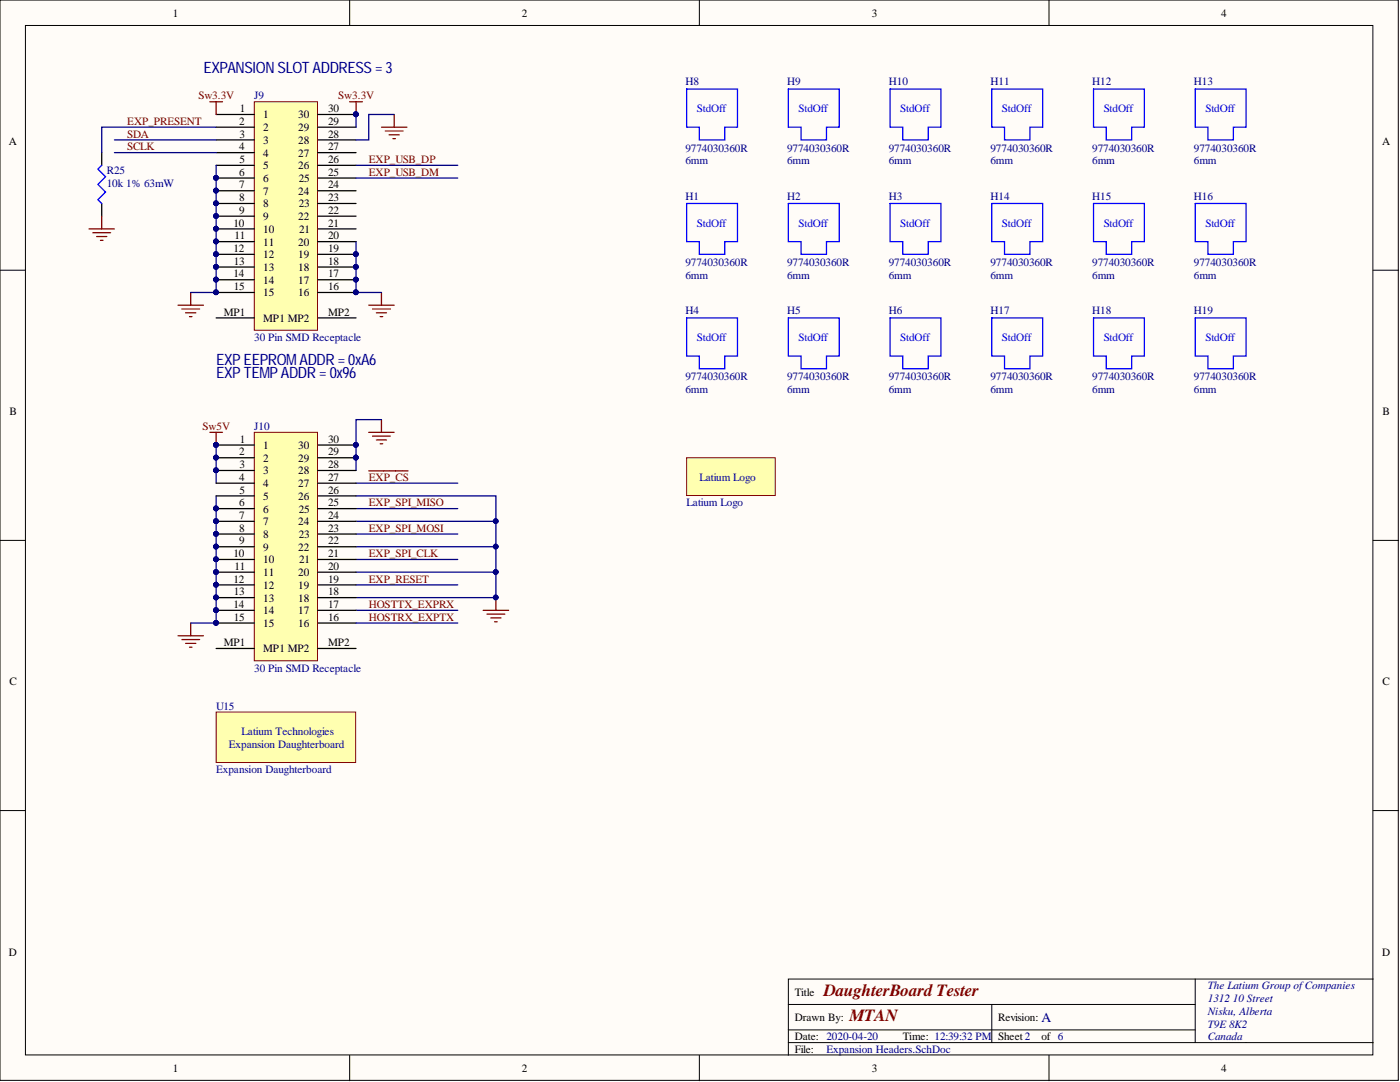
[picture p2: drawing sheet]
<svg xmlns="http://www.w3.org/2000/svg" width="279mm" height="216mm" viewBox="0 0 279 216" stroke-linecap="round" stroke-linejoin="round" font-family="sans-serif">
<defs><g id="words">
<g font-size="3.4" fill="#800000">
<text x="164.4" y="198.7">DaughterBoard Tester</text>
<text x="169.5" y="203.8">MTAN</text>
</g>
<g font-size="3.1" fill="#000080">
<text x="40.6" y="14.6">EXPANSION SLOT ADDRESS =3</text>
<text x="43.1" y="72.9">EXPEEPROMADDR =0xA6</text>
<text x="43.1" y="75.4">EXPTEMPADDR =0x96</text>
</g>
<text font-size="2.7" fill="#000080" x="207.8" y="203.9">A</text>
<g font-size="2.2">
<text x="34.5" y="3.3">1</text>
<text x="104.2" y="3.3">2</text>
<text x="174" y="3.3">3</text>
<text x="243.7" y="3.3">4</text>
<text x="47.9" y="22.4">1</text>
<text x="52.5" y="23.6">1</text>
<text x="59.5" y="23.6">30</text>
<text x="65.5" y="22.4">30</text>
<text x="1.8" y="28.9">A</text>
<text x="47.7" y="24.9">2</text>
<text x="47.7" y="30">4</text>
<text x="47.8" y="27.4">3</text>
<text x="52.5" y="26.2">2</text>
<text x="52.5" y="28.7">3</text>
<text x="59.5" y="28.7">28</text>
<text x="59.5" y="26.2">29</text>
<text x="65.5" y="30">27</text>
<text x="65.5" y="27.4">28</text>
<text x="65.5" y="24.9">29</text>
<text x="275.8" y="28.9">A</text>
<text x="47.7" y="35.1">6</text>
<text x="47.8" y="32.5">5</text>
<text x="52.5" y="31.3">4</text>
<text x="52.5" y="33.8">5</text>
<text x="59.5" y="33.8">26</text>
<text x="59.5" y="31.3">27</text>
<text x="65.5" y="35.1">25</text>
<text x="65.5" y="32.5">26</text>
<text x="47.7" y="37.6">7</text>
<text x="47.7" y="40.1">8</text>
<text x="52.5" y="36.3">6</text>
<text x="52.5" y="38.9">7</text>
<text x="52.5" y="41.4">8</text>
<text x="59.5" y="38.9">24</text>
<text x="59.6" y="41.4">23</text>
<text x="59.6" y="36.3">25</text>
<text x="65.5" y="40.1">23</text>
<text x="65.5" y="37.6">24</text>
<text x="46.6" y="45.2">10</text>
<text x="46.8" y="47.7">11</text>
<text x="47.7" y="42.7">9</text>
<text x="52.5" y="43.9">9</text>
<text x="52.5" y="46.5">10</text>
<text x="59.5" y="43.9">22</text>
<text x="59.7" y="46.5">21</text>
<text x="65.5" y="47.7">20</text>
<text x="65.5" y="45.2">21</text>
<text x="65.5" y="42.7">22</text>
<text x="46.6" y="50.3">12</text>
<text x="46.7" y="52.8">13</text>
<text x="52.5" y="49">11</text>
<text x="52.5" y="51.5">12</text>
<text x="59.5" y="51.5">19</text>
<text x="59.5" y="49">20</text>
<text x="65.5" y="52.8">18</text>
<text x="65.5" y="50.3">19</text>
<text x="46.6" y="55.4">14</text>
<text x="46.7" y="57.9">15</text>
<text x="52.5" y="54.1">13</text>
<text x="52.5" y="56.6">14</text>
<text x="52.5" y="59.2">15</text>
<text x="59.5" y="59.2">16</text>
<text x="59.5" y="56.6">17</text>
<text x="59.5" y="54.1">18</text>
<text x="65.5" y="57.9">16</text>
<text x="65.5" y="55.4">17</text>
<text x="44.7" y="63">MP1</text>
<text x="52.5" y="64.2">MP1 MP2</text>
<text x="65.5" y="63">MP2</text>
<text x="1.9" y="82.9">B</text>
<text x="275.9" y="82.9">B</text>
<text x="47.9" y="88.3">1</text>
<text x="52.5" y="89.6">1</text>
<text x="59.5" y="89.6">30</text>
<text x="65.5" y="88.3">30</text>
<text x="47.7" y="90.9">2</text>
<text x="47.7" y="95.9">4</text>
<text x="47.8" y="93.4">3</text>
<text x="52.5" y="92.1">2</text>
<text x="52.5" y="94.7">3</text>
<text x="59.5" y="94.7">28</text>
<text x="59.5" y="92.1">29</text>
<text x="65.5" y="95.9">27</text>
<text x="65.5" y="93.4">28</text>
<text x="65.5" y="90.9">29</text>
<text x="47.7" y="101">6</text>
<text x="47.8" y="98.5">5</text>
<text x="52.5" y="97.2">4</text>
<text x="52.5" y="99.7">5</text>
<text x="59.5" y="99.7">26</text>
<text x="59.5" y="97.2">27</text>
<text x="65.5" y="101">25</text>
<text x="65.5" y="98.5">26</text>
<text x="47.7" y="103.6">7</text>
<text x="47.7" y="106.1">8</text>
<text x="52.5" y="102.3">6</text>
<text x="52.5" y="104.8">7</text>
<text x="52.5" y="107.4">8</text>
<text x="59.5" y="104.8">24</text>
<text x="59.6" y="107.4">23</text>
<text x="59.6" y="102.3">25</text>
<text x="65.5" y="106.1">23</text>
<text x="65.5" y="103.6">24</text>
<text x="46.6" y="111.2">10</text>
<text x="46.8" y="113.7">11</text>
<text x="47.7" y="108.6">9</text>
<text x="52.5" y="109.9">9</text>
<text x="52.5" y="112.4">10</text>
<text x="59.5" y="109.9">22</text>
<text x="59.7" y="112.4">21</text>
<text x="65.5" y="113.7">20</text>
<text x="65.5" y="111.2">21</text>
<text x="65.5" y="108.6">22</text>
<text x="46.6" y="116.2">12</text>
<text x="46.7" y="118.8">13</text>
<text x="52.5" y="115">11</text>
<text x="52.5" y="117.5">12</text>
<text x="59.5" y="117.5">19</text>
<text x="59.5" y="115">20</text>
<text x="65.5" y="118.8">18</text>
<text x="65.5" y="116.2">19</text>
<text x="46.6" y="121.3">14</text>
<text x="46.7" y="123.8">15</text>
<text x="52.5" y="120">13</text>
<text x="52.5" y="122.6">14</text>
<text x="52.5" y="125.1">15</text>
<text x="59.5" y="125.1">16</text>
<text x="59.5" y="122.6">17</text>
<text x="59.5" y="120">18</text>
<text x="65.5" y="123.8">16</text>
<text x="65.5" y="121.3">17</text>
<text x="44.7" y="128.9">MP1</text>
<text x="52.5" y="130.2">MP1 MP2</text>
<text x="65.5" y="128.9">MP2</text>
<text x="1.9" y="136.8">C</text>
<text x="275.9" y="136.8">C</text>
<text x="1.8" y="190.7">D</text>
<text x="275.8" y="190.7">D</text>
<text x="158.6" y="198.7">Title</text>
<text x="158.6" y="203.8">Drawn By:</text>
<text x="199.2" y="203.8">Revision:</text>
<text x="158.6" y="207.6">Date: 2020-04-20</text>
<text x="180.2" y="207.6">Time: 12:39:32 PM</text>
<text x="199.2" y="207.6">Sheet 2</text>
<text x="207.8" y="207.6">of 6</text>
<text x="34.5" y="213.9">1</text>
<text x="104.2" y="213.9">2</text>
<text x="158.6" y="210.1">File:</text>
<text x="174" y="213.9">3</text>
<text x="243.7" y="213.9">4</text>
</g>
<g font-size="2.2" fill="#000080">
<text x="136.8" y="17">H8</text>
<text x="157.1" y="17">H9</text>
<text x="177.4" y="17">H10</text>
<text x="197.7" y="17">H11</text>
<text x="218" y="17">H12</text>
<text x="238.3" y="17">H13</text>
<text x="50.8" y="19.8">J9</text>
<text x="21.3" y="34.8">R25</text>
<text x="136.8" y="32.8">6mm</text>
<text x="136.8" y="30.2">9774030360R</text>
<text x="157.1" y="32.8">6mm</text>
<text x="157.1" y="30.2">9774030360R</text>
<text x="177.4" y="32.8">6mm</text>
<text x="177.4" y="30.2">9774030360R</text>
<text x="197.7" y="32.8">6mm</text>
<text x="197.7" y="30.2">9774030360R</text>
<text x="218" y="32.8">6mm</text>
<text x="218" y="30.2">9774030360R</text>
<text x="238.3" y="32.8">6mm</text>
<text x="238.3" y="30.2">9774030360R</text>
<text x="21.3" y="37.3">10k 1% 63mW</text>
<text x="136.8" y="39.9">H1</text>
<text x="157.1" y="39.9">H2</text>
<text x="177.4" y="39.9">H3</text>
<text x="197.7" y="39.9">H14</text>
<text x="218" y="39.9">H15</text>
<text x="238.3" y="39.9">H16</text>
<text x="136.8" y="53.1">9774030360R</text>
<text x="157.1" y="53.1">9774030360R</text>
<text x="177.4" y="53.1">9774030360R</text>
<text x="197.7" y="53.1">9774030360R</text>
<text x="218" y="53.1">9774030360R</text>
<text x="238.3" y="53.1">9774030360R</text>
<text x="136.8" y="55.6">6mm</text>
<text x="157.1" y="55.6">6mm</text>
<text x="177.4" y="55.6">6mm</text>
<text x="197.7" y="55.6">6mm</text>
<text x="218" y="55.6">6mm</text>
<text x="238.3" y="55.6">6mm</text>
<text x="136.8" y="62.7">H4</text>
<text x="157.1" y="62.7">H5</text>
<text x="177.4" y="62.7">H6</text>
<text x="197.7" y="62.7">H17</text>
<text x="218" y="62.7">H18</text>
<text x="238.3" y="62.7">H19</text>
<text x="50.8" y="68">30 Pin SMD Receptacle</text>
<text x="136.8" y="75.9">9774030360R</text>
<text x="157.1" y="75.9">9774030360R</text>
<text x="177.4" y="75.9">9774030360R</text>
<text x="197.7" y="75.9">9774030360R</text>
<text x="218" y="75.9">9774030360R</text>
<text x="238.3" y="75.9">9774030360R</text>
<text x="136.8" y="78.4">6mm</text>
<text x="157.1" y="78.4">6mm</text>
<text x="177.4" y="78.4">6mm</text>
<text x="197.7" y="78.4">6mm</text>
<text x="218" y="78.4">6mm</text>
<text x="238.3" y="78.4">6mm</text>
<text x="50.8" y="85.8">J10</text>
<text x="139.6" y="95.9">Latium Logo</text>
<text x="137" y="101">Latium Logo</text>
<text x="50.8" y="134">30 Pin SMD Receptacle</text>
<text x="43.1" y="141.6">U15</text>
<text x="45.7" y="149.2">Expansion Daughterboard</text>
<text x="48.2" y="146.7">Latium Technologies</text>
<text x="43.1" y="154.3">Expansion Daughterboard</text>
<text x="241.1" y="197.4">The Latium Group ofCompanies</text>
<text x="241.1" y="200">1312</text>
<text x="241.1" y="202.5">Nisku, Alberta</text>
<text x="246.1" y="200">10 Street</text>
<text x="241.1" y="205">T9E 8K2</text>
<text x="241.1" y="207.6">Canada</text>
<text x="164.9" y="210.1">Expansion Headers.SchDoc</text>
</g>
<g font-size="2.2" fill="#800000">
<text x="39.6" y="19.8">Sw3.3V</text>
<text x="67.5" y="19.8">Sw3.3V</text>
<text x="25.4" y="27.4">SDA</text>
<text x="25.4" y="30">SCLK</text>
<text x="25.4" y="24.9">EXP_PRESENT</text>
<text x="73.6" y="32.5">EXP_USB_DP</text>
<text x="73.6" y="35.1">EXP_USB_DM</text>
<text x="40.4" y="85.8">Sw5V</text>
<text x="73.6" y="95.9">EXP_CS</text>
<text x="73.6" y="101">EXP_SPI_MISO</text>
<text x="73.6" y="106.1">EXP_SPI_MOSI</text>
<text x="73.6" y="111.2">EXP_SPI_CLK</text>
<text x="73.6" y="116.2">EXP_RESET</text>
<text x="73.6" y="123.8">HOSTRX_EXPTX</text>
<text x="73.6" y="121.3">HOSTTX_EXPRX</text>
</g>
<g font-size="2.2" fill="#00f">
<text x="139.1" y="22.4">StdOff</text>
<text x="159.4" y="22.4">StdOff</text>
<text x="179.7" y="22.4">StdOff</text>
<text x="200" y="22.4">StdOff</text>
<text x="220.3" y="22.4">StdOff</text>
<text x="240.6" y="22.4">StdOff</text>
<text x="139.1" y="45.2">StdOff</text>
<text x="159.4" y="45.2">StdOff</text>
<text x="179.7" y="45.2">StdOff</text>
<text x="200" y="45.2">StdOff</text>
<text x="220.3" y="45.2">StdOff</text>
<text x="240.6" y="45.2">StdOff</text>
<text x="139.1" y="68">StdOff</text>
<text x="159.4" y="68">StdOff</text>
<text x="179.7" y="68">StdOff</text>
<text x="200" y="68">StdOff</text>
<text x="220.3" y="68">StdOff</text>
<text x="240.6" y="68">StdOff</text>
</g>
</g></defs>
<g fill="#fffcf8" stroke="#000" stroke-width=".2">
<path d="M0 0h279.1v215.6h-279.1z"/>
<path d="M5.1 5.1h268.9v205.4h-268.9z"/>
</g>
<g fill="none" stroke="#000" stroke-width=".2">
<path d="M69.8 0v5.1M139.6 0v5.1M209.4 0v5.1M0 53.9h5.1M274.1 53.9h5M0 107.8h5.1M274.1 107.8h5M0 161.7h5.1M274.1 161.7h5M238.5 195.4v12.6M274.1 195.4h-116.8v15.2M69.8 210.6v5.1"/>
<path d="M139.6 210.6v5.1M157.3 200.4h81.2M157.3 208h116.8M157.3 205.5h81.2M197.9 200.4v7.6M209.4 210.6v5.1"/>
</g>
<path d="M50.8 20.3h12.6v45.6h-12.6z" fill="#ffffb0" stroke="#800000" stroke-width=".2"/>
<g fill="none" stroke="#000" stroke-width=".25">
<path d="M43.1 22.8h7.7M43.1 25.4h7.7M43.1 27.9h7.7M43.1 30.5h7.7M43.1 33h7.7M43.1 35.5h7.7M43.1 38.1h7.7M63.4 22.8h7.7M63.4 25.4h7.7M63.4 27.9h7.7M63.4 30.5h7.7M63.4 33h7.7"/>
<path d="M63.4 35.5h7.7M63.4 38.1h7.7M43.1 40.6h7.7M43.1 43.1h7.7M43.1 45.7h7.7M43.1 48.2h7.7M43.1 50.7h7.7M43.1 53.3h7.7M43.1 55.8h7.7M43.1 58.4h7.7M63.4 40.6h7.7M63.4 43.1h7.7"/>
<path d="M63.4 45.7h7.7M63.4 48.2h7.7M63.4 50.7h7.7M63.4 53.3h7.7M63.4 55.8h7.7M63.4 58.4h7.7M43.1 63.4h7.7M63.4 63.4h7.7"/>
</g>
<g fill="#000080" stroke="#000080" stroke-width=".2">
<circle cx="43.1" cy="35.5" r=".47"/>
<circle cx="43.1" cy="38" r=".47"/>
<circle cx="43.1" cy="40.6" r=".47"/>
<circle cx="43.1" cy="43.1" r=".47"/>
<circle cx="43.1" cy="45.6" r=".47"/>
<circle cx="43.1" cy="48.2" r=".47"/>
<circle cx="43.1" cy="50.7" r=".47"/>
<circle cx="43.1" cy="53.2" r=".47"/>
<circle cx="43.1" cy="55.8" r=".47"/>
<circle cx="43.1" cy="58.3" r=".47"/>
<circle cx="71" cy="58.3" r=".47"/>
<circle cx="71" cy="55.8" r=".47"/>
<circle cx="71" cy="53.2" r=".47"/>
<circle cx="71" cy="50.7" r=".47"/>
<circle cx="71" cy="22.8" r=".47"/>
<circle cx="43.1" cy="88.8" r=".47"/>
<circle cx="43.1" cy="93.8" r=".47"/>
<circle cx="43.1" cy="91.3" r=".47"/>
<circle cx="43.1" cy="101.4" r=".47"/>
<circle cx="43.1" cy="104" r=".47"/>
<circle cx="43.1" cy="106.5" r=".47"/>
<circle cx="43.1" cy="109.1" r=".47"/>
<circle cx="43.1" cy="111.6" r=".47"/>
<circle cx="43.1" cy="114.1" r=".47"/>
<circle cx="43.1" cy="116.7" r=".47"/>
<circle cx="43.1" cy="119.2" r=".47"/>
<circle cx="43.1" cy="121.7" r=".47"/>
<circle cx="43.1" cy="124.3" r=".47"/>
<circle cx="98.9" cy="119.2" r=".47"/>
<circle cx="71" cy="91.3" r=".47"/>
<circle cx="71" cy="88.8" r=".47"/>
<circle cx="98.9" cy="114.1" r=".47"/>
<circle cx="98.9" cy="109.1" r=".47"/>
<circle cx="98.9" cy="104" r=".47"/>
</g>
<g fill="none" stroke="#800000" stroke-width=".25">
<path d="M41.9 20.3h2.5M43.1 20.3v2.5M38.1 58.4v2.5M76.1 58.4v2.5M35.5 60.9h5.1M36.3 61.7h3.5M37 62.4h2.1M37.8 63.2h.5M73.6 60.9h5.1M74.4 61.7h3.5M75.1 62.4h2M75.9 63.2h.5"/>
<path d="M41.9 86.3h2.5M43.1 86.3v2.5M73.6 86.3h5.1M73.6 94h1.3M74.4 87h3.5M75 94h2.8M75.1 87.8h2M75.9 88.5h.5M76.1 83.7v2.6M77.8 94h2.5M80.3 94h1.1M99 119.2v2.6"/>
<path d="M35.5 126.9h5.1M36.3 127.6h3.5M37 128.4h2.1M37.8 129.1h.5M38.1 124.3v2.6M96.4 121.8h5.1M97.2 122.5h3.5M98 123.3h2M98.7 124.1h.5"/>
</g>
<g fill="none" stroke="#000080" stroke-width=".25">
<path d="M22.8 27.9h20.3M22.8 30.5h20.3M43.1 33v25.4h-5M71.1 48.2v10.2h5M43.1 88.8v7.6M43.1 99v25.3h-5M71.1 99h27.9v5M71.1 96.4h20.3M76.1 83.7h-5v10.2M71.1 104h27.9v5.1M71.1 109.1h27.9v10.1h-27.9M71.1 101.5h20.3"/>
<path d="M71.1 106.6h20.3M71.1 111.6h20.3M71.1 116.7h20.3M71.1 114.2h27.9M71.1 121.8h20.3"/>
</g>
<path d="M50.8 86.3h12.6v45.6h-12.6z" fill="#ffffb0" stroke="#800000" stroke-width=".2"/>
<g fill="none" stroke="#000" stroke-width=".25">
<path d="M20.3 30.5v2.5M20.3 40.6v2.5M43.1 88.8h7.7M43.1 91.3h7.7M43.1 93.9h7.7M43.1 96.4h7.7M43.1 99h7.7M63.4 88.8h7.7M63.4 91.3h7.7M63.4 93.9h7.7M63.4 96.4h7.7M63.4 99h7.7"/>
<path d="M43.1 101.5h7.7M43.1 104h7.7M43.1 106.6h7.7M43.1 109.1h7.7M43.1 111.6h7.7M43.1 114.2h7.7M43.1 116.7h7.7M43.1 119.2h7.7M63.4 101.5h7.7M63.4 104h7.7M63.4 106.6h7.7M63.4 109.1h7.7"/>
<path d="M63.4 111.6h7.7M63.4 114.2h7.7M63.4 116.7h7.7M63.4 119.2h7.7M43.1 121.8h7.7M43.1 124.3h7.7M43.1 129.4h7.7M63.4 121.8h7.7M63.4 124.3h7.7M63.4 129.4h7.7"/>
</g>
<g fill="#000080" stroke="#000080" stroke-width=".2">
<circle cx="43.1" cy="88.8" r=".47"/>
<circle cx="43.1" cy="91.3" r=".47"/>
<circle cx="43.1" cy="93.8" r=".47"/>
<circle cx="43.1" cy="101.4" r=".47"/>
<circle cx="43.1" cy="104" r=".47"/>
<circle cx="43.1" cy="106.5" r=".47"/>
<circle cx="43.1" cy="109.1" r=".47"/>
<circle cx="43.1" cy="111.6" r=".47"/>
<circle cx="43.1" cy="114.1" r=".47"/>
<circle cx="43.1" cy="116.7" r=".47"/>
<circle cx="43.1" cy="119.2" r=".47"/>
<circle cx="43.1" cy="121.7" r=".47"/>
<circle cx="43.1" cy="124.3" r=".47"/>
<circle cx="71" cy="91.3" r=".47"/>
<circle cx="71" cy="88.8" r=".47"/>
<circle cx="71" cy="22.8" r=".47"/>
</g>
<path d="M43.1 25.4h-22.8v5.1M71.1 33h20.3M71.1 35.5h20.3M71.1 22.8v2.6M78.7 22.8h-5.1v5.1h-2.5M71.1 124.3h20.3" fill="none" stroke="#000080" stroke-width=".25"/>
<path d="M20.3 33l-.8 .8 1.6 1.5-1.6 1.5 1.6 1.5-1.6 1.5 .8 .8" fill="none" stroke="#00f" stroke-width=".25"/>
<path d="M69.8 20.3h2.5M71.1 20.3v2.5M76.1 25.4h5.1M76.9 26.1h3.5M77.7 26.9h2M78.4 27.7h.5M78.7 22.8v2.6M17.8 45.7h5M18.5 46.4h3.6M19.3 47.2h2M20 48h.6M20.3 43.1v2.6" fill="none" stroke="#800000" stroke-width=".25"/>
<path d="M137 91.3h17.7v7.6h-17.7z" fill="#ffffb0" stroke="#800000" stroke-width=".2"/>
<path d="M137 40.6h10.2v7.6h-2.6v2.5h-5v-2.5h-2.6zM157.3 40.6h10.2v7.6h-2.6v2.5h-5v-2.5h-2.6zM177.6 40.6h10.2v7.6h-2.6v2.5h-5v-2.5h-2.6zM137 63.4h10.2v7.6h-2.6v2.6h-5v-2.6h-2.6zM157.3 63.4h10.2v7.6h-2.6v2.6h-5v-2.6h-2.6zM177.6 63.4h10.2v7.6h-2.6v2.6h-5v-2.6h-2.6z" fill="none" stroke="#00f" stroke-width=".25"/>
<path d="M43.1 142.1h27.9v10.1h-27.9z" fill="#ffffb0" stroke="#800000" stroke-width=".2"/>
<path d="M137 17.8h10.2v7.6h-2.6v2.5h-5v-2.5h-2.6zM157.3 17.8h10.2v7.6h-2.6v2.5h-5v-2.5h-2.6zM177.6 17.8h10.2v7.6h-2.6v2.5h-5v-2.5h-2.6zM197.9 17.8h10.2v7.6h-2.6v2.5h-5v-2.5h-2.6zM218.2 17.8h10.2v7.6h-2.6v2.5h-5v-2.5h-2.6zM238.5 17.8h10.2v7.6h-2.6v2.5h-5v-2.5h-2.6zM197.9 40.6h10.2v7.6h-2.6v2.5h-5v-2.5h-2.6zM218.2 40.6h10.2v7.6h-2.6v2.5h-5v-2.5h-2.6zM238.5 40.6h10.2v7.6h-2.6v2.5h-5v-2.5h-2.6zM197.9 63.4h10.2v7.6h-2.6v2.6h-5v-2.6h-2.6zM218.2 63.4h10.2v7.6h-2.6v2.6h-5v-2.6h-2.6zM238.5 63.4h10.2v7.6h-2.6v2.6h-5v-2.6h-2.6z" fill="none" stroke="#00f" stroke-width=".25"/>
<use href="#words"/>
</svg>
